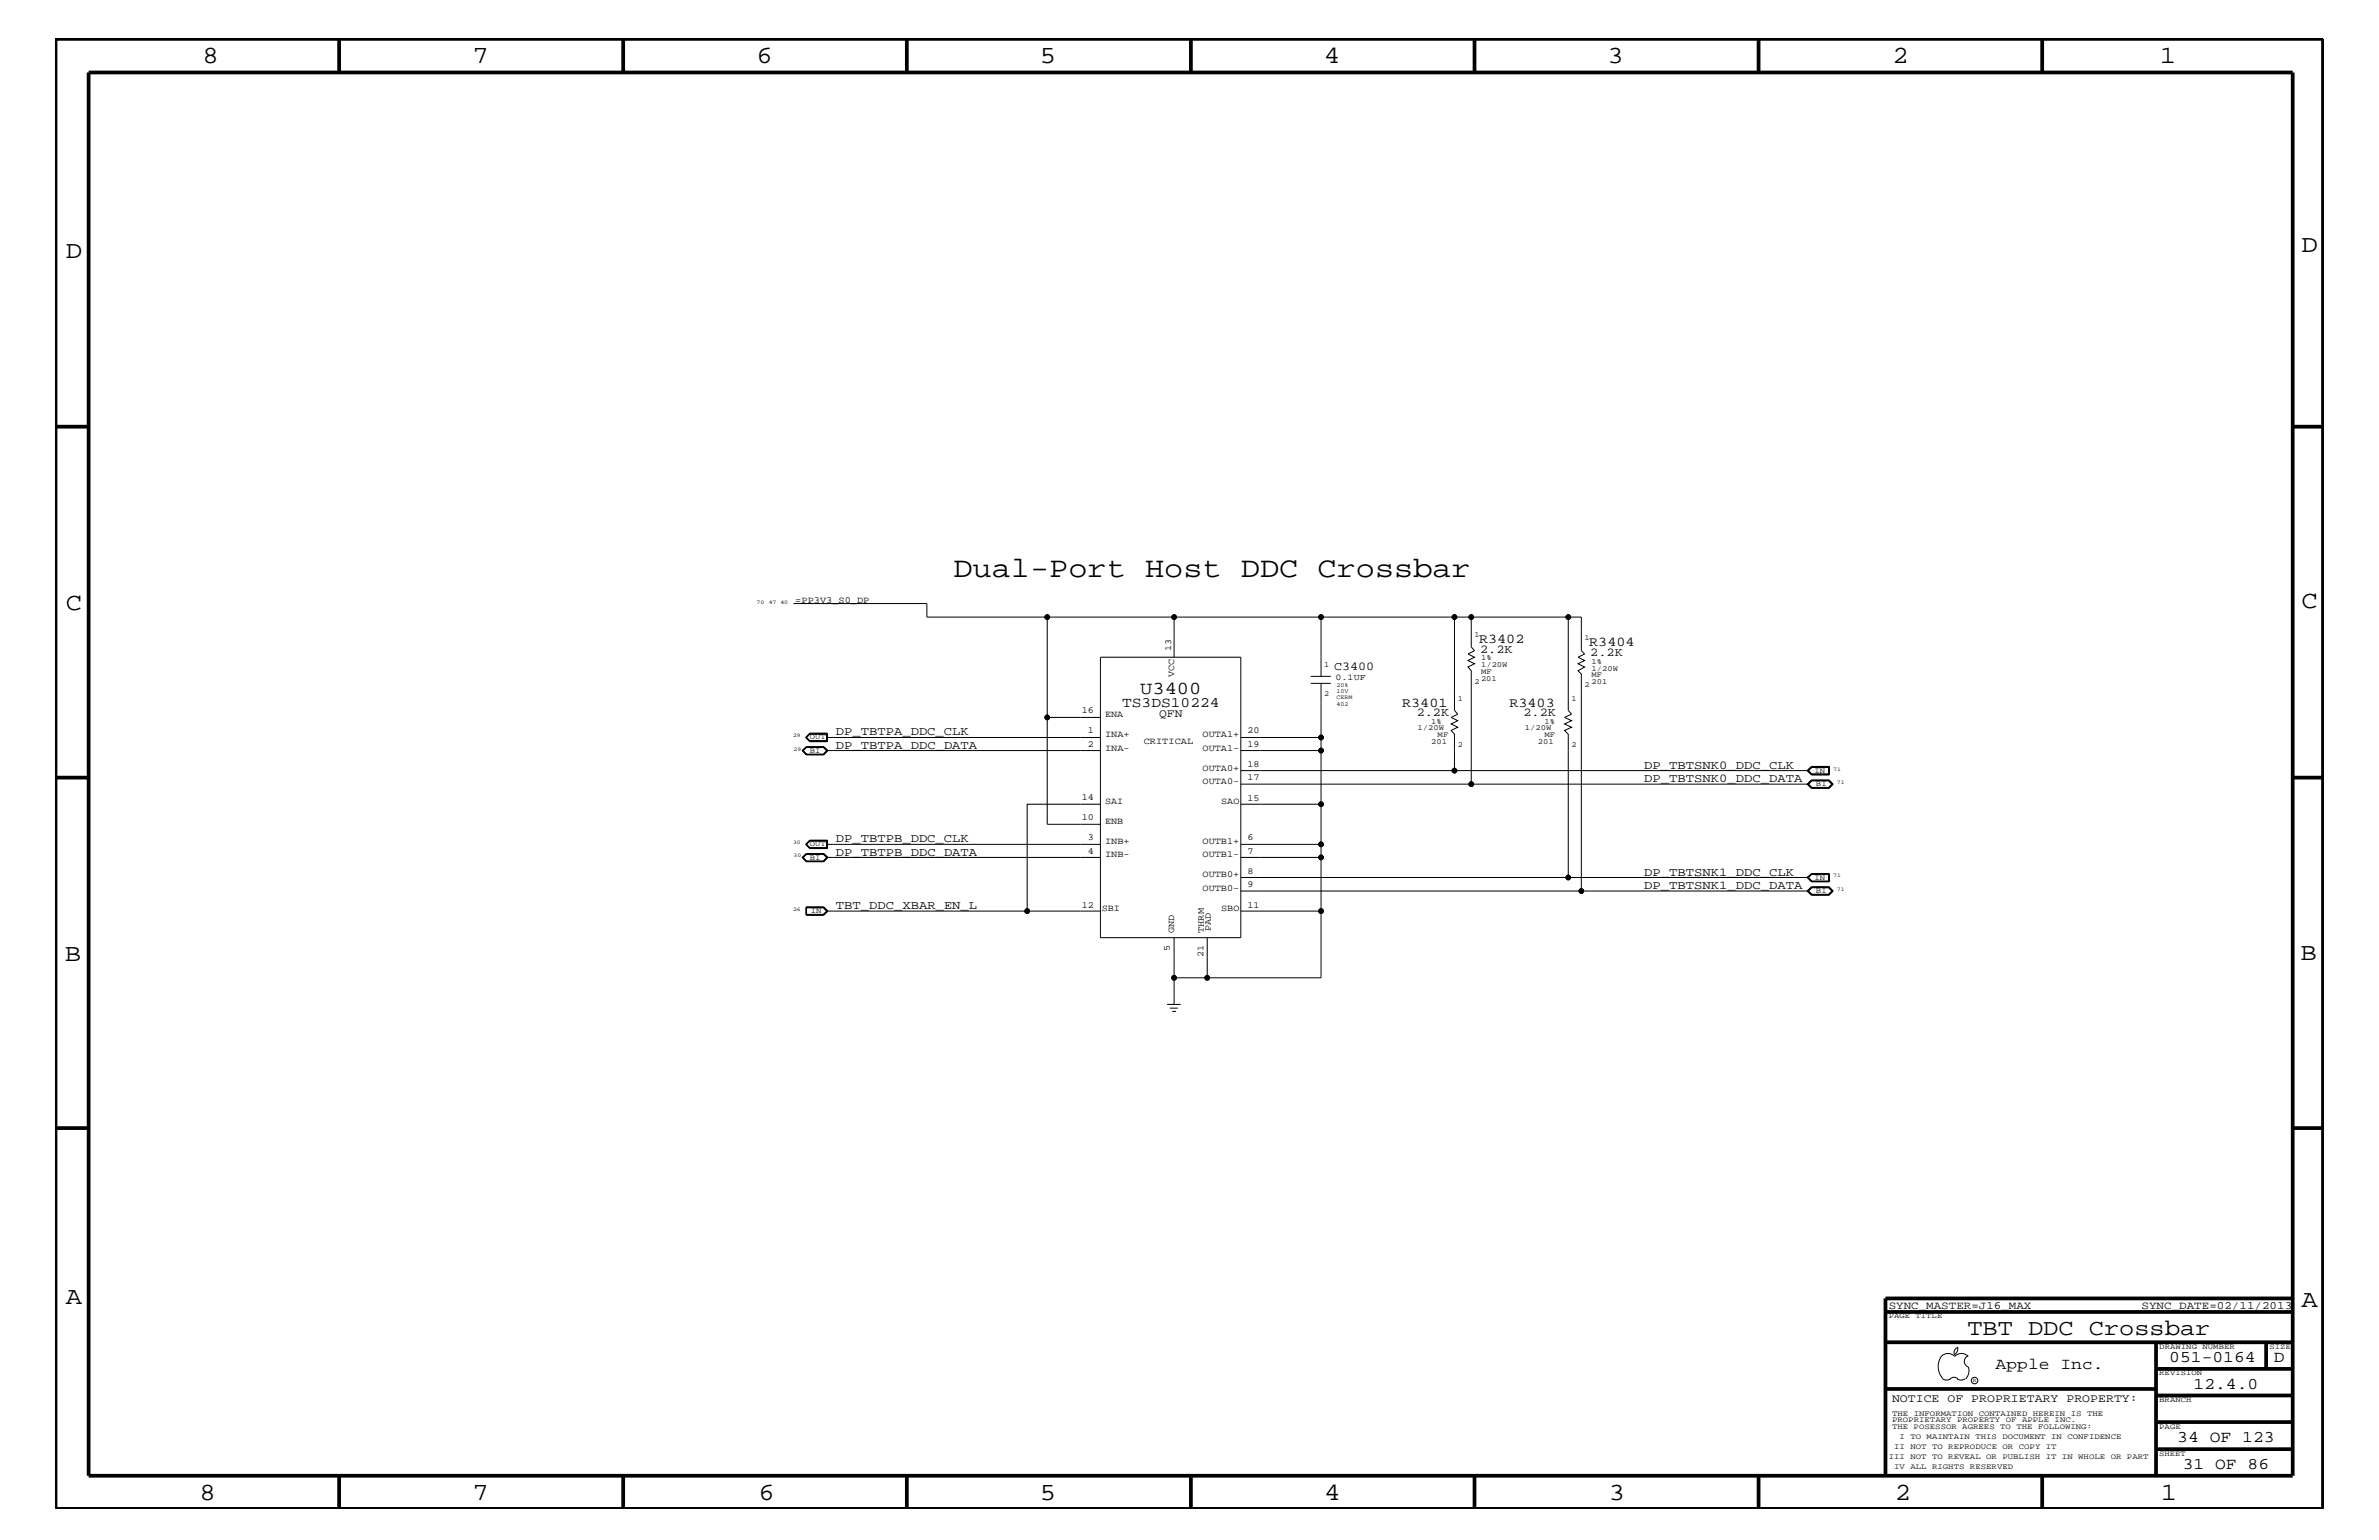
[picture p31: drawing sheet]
<svg xmlns="http://www.w3.org/2000/svg" width="432mm" height="279mm" viewBox="0 0 432 279" stroke-linecap="round" stroke-linejoin="round" font-family="sans-serif">
<defs><g id="words">
<text font-size="5.2" x="173.1" y="104.7">Dual-Port Host DDC Crossbar</text>
<g font-size="4.5">
<text x="36.7" y="11.5">8</text>
<text x="85.8" y="11.5">7</text>
<text x="137.3" y="11.5">6</text>
<text x="188.7" y="11.5">5</text>
<text x="240.3" y="11.5">4</text>
<text x="291.8" y="11.5">3</text>
<text x="343.5" y="11.5">2</text>
<text x="392" y="11.5">1</text>
<text x="11.9" y="46.8">D</text>
<text x="417.7" y="45.7">D</text>
<text x="11.9" y="110.6">C</text>
<text x="417.7" y="110.3">C</text>
<text x="11.8" y="174.3">B</text>
<text x="417.6" y="174.2">B</text>
<text x="11.9" y="236.7">A</text>
<text x="417.7" y="237.1">A</text>
<text x="36.2" y="272.1">8</text>
<text x="85.8" y="272.1">7</text>
<text x="137.7" y="272.1">6</text>
<text x="188.7" y="272.1">5</text>
<text x="240.4" y="272.1">4</text>
<text x="292" y="272.1">3</text>
<text x="343.9" y="272.1">2</text>
<text x="392.2" y="272.1">1</text>
</g>
<text font-size="4.1" x="357.1" y="242.3">TBT DDC Crossbar</text>
<text font-size="3.3" x="207" y="125.9">U3400</text>
<g font-size="3">
<text x="362.2" y="248.4">Apple Inc.</text>
<text x="393.7" y="247.1">051-0164</text>
<text x="398.1" y="252">12.4.0</text>
<text x="412.7" y="247.1">D</text>
<text x="395.2" y="261.6">34 OF 123</text>
<text x="396.2" y="266.6">31 OF 86</text>
</g>
<text font-size="2.6" x="203.7" y="128.3">TS3DS10224</text>
<g font-size="2.5">
<text x="268.5" y="116.7">R3402</text>
<text x="288.5" y="117.3">R3404</text>
<text x="254.5" y="128.2">R3401</text>
<text x="274" y="128.2">R3403</text>
</g>
<g font-size="2.2">
<text x="268.6" y="118.5">2.2K</text>
<text x="288.6" y="119.1">2.2K</text>
<text x="242.1" y="121.5">C3400</text>
<text x="257.1" y="130">2.2K</text>
<text x="276.5" y="130">2.2K</text>
<text x="151.7" y="133.4">DP_TBTPA_DDC_CLK</text>
<text x="151.7" y="135.8">DP_TBTPA_DDC_DATA</text>
<text x="298.4" y="141.9">DP_TBTSNK0_DDC_DATA</text>
<text x="298.4" y="139.5">DP_TBTSNK0_DDC_CLK</text>
<text x="151.7" y="155.2">DP_TBTPB_DDC_DATA</text>
<text x="151.7" y="152.9">DP_TBTPB_DDC_CLK</text>
<text x="298.4" y="158.9">DP_TBTSNK1_DDC_CLK</text>
<text x="298.4" y="161.3">DP_TBTSNK1_DDC_DATA</text>
<text x="151.7" y="165">TBT_DDC_XBAR_EN_L</text>
</g>
<g font-size="2.1">
<text x="210.4" y="130.2">QFN</text>
<text x="343.4" y="254.4">NOTICE OF PROPRIETARY PROPERTY:</text>
</g>
<g font-size="2">
<text x="342.8" y="237.4">SYNC_MASTER=J16_MAX</text>
<text x="388.7" y="237.4">SYNC_DATE=02/11/2013</text>
</g>
<g font-size="1.7">
<text x="144.4" y="109.3">=PP3V3_S0_DP</text>
<text x="212.6" y="118.1" transform="rotate(-90 212.6 118.1)">13</text>
<text x="213.1" y="122.8" transform="rotate(-90 213.1 122.8)">VCC</text>
<text x="196.3" y="129.4">16</text>
<text x="200.6" y="130.2">ENA</text>
<text x="197.4" y="135.5">2</text>
<text x="197.4" y="133">1</text>
<text x="200.6" y="136.2">INA-</text>
<text x="200.6" y="133.8">INA+</text>
<text x="207.6" y="135">CRITICAL</text>
<text x="218.3" y="133.8">OUTA1+</text>
<text x="218.3" y="136.2">OUTA1-</text>
<text x="226.4" y="133">20</text>
<text x="226.4" y="135.5">19</text>
<text x="218.3" y="139.8">OUTA0+</text>
<text x="218.3" y="142.3">OUTA0-</text>
<text x="226.4" y="139.1">18</text>
<text x="226.4" y="141.5">17</text>
<text x="196.3" y="145.2">14</text>
<text x="196.3" y="148.8">10</text>
<text x="200.6" y="145.9">SAI</text>
<text x="200.6" y="149.5">ENB</text>
<text x="221.7" y="145.9">SAO</text>
<text x="226.4" y="145.3">15</text>
<text x="197.4" y="154.9">4</text>
<text x="197.4" y="152.4">3</text>
<text x="200.6" y="153.2">INB+</text>
<text x="200.6" y="155.6">INB-</text>
<text x="218.3" y="153.2">OUTB1+</text>
<text x="218.3" y="155.6">OUTB1-</text>
<text x="226.4" y="152.4">6</text>
<text x="226.4" y="154.9">7</text>
<text x="218.3" y="161.7">OUTB0-</text>
<text x="218.3" y="159.2">OUTB0+</text>
<text x="226.4" y="160.9">9</text>
<text x="226.4" y="158.5">8</text>
<text x="196.3" y="164.7">12</text>
<text x="200" y="165.3">SBI</text>
<text x="221.7" y="165.3">SBO</text>
<text x="226.4" y="164.7">11</text>
<text x="212.3" y="172.5" transform="rotate(-90 212.3 172.5)">5</text>
<text x="213.1" y="169.3" transform="rotate(-90 213.1 169.3)">GND</text>
<text x="218.4" y="173.6" transform="rotate(-90 218.4 173.6)">21</text>
<text x="218.5" y="169.3" transform="rotate(-90 218.5 169.3)">THRM</text>
<text x="219.8" y="168.9" transform="rotate(-90 219.8 168.9)">PAD</text>
</g>
<text font-size="1.6" x="242.4" y="123.4">0.1UF</text>
<g font-size="1.4">
<text x="267.6" y="115.6">1</text>
<text x="268.8" y="119.8">1%</text>
<text x="287.6" y="116.2">1</text>
<text x="240.4" y="120.9">1</text>
<text x="267.6" y="124.1">2</text>
<text x="268.8" y="123.5">201</text>
<text x="268.8" y="121">1/20W</text>
<text x="268.8" y="122.3">MF</text>
<text x="287.6" y="124.7">2</text>
<text x="288.9" y="124.1">201</text>
<text x="288.9" y="122.9">MF</text>
<text x="288.9" y="121.7">1/20W</text>
<text x="288.9" y="120.4">1%</text>
<text x="240.4" y="126.4">2</text>
<text x="259.8" y="131.3">1%</text>
<text x="264.6" y="127.1">1</text>
<text x="280.3" y="131.3">1%</text>
<text x="285.2" y="127.1">1</text>
<text x="147" y="134.1">OUT</text>
<text x="147" y="136.6">BI</text>
<text x="257.3" y="132.5">1/20W</text>
<text x="259.8" y="135">201</text>
<text x="260.9" y="133.8">MF</text>
<text x="264.6" y="135.6">2</text>
<text x="276.8" y="132.5">1/20W</text>
<text x="279.1" y="135">201</text>
<text x="280.3" y="133.8">MF</text>
<text x="285.2" y="135.6">2</text>
<text x="329.4" y="140.2">IN</text>
<text x="329.6" y="142.6">BI</text>
<text x="147" y="153.5">OUT</text>
<text x="147" y="156">BI</text>
<text x="329.4" y="159.6">IN</text>
<text x="329.6" y="162">BI</text>
<text x="147.2" y="165.6">IN</text>
<text x="342.8" y="239.2">PAGE TITLE</text>
<text x="391.9" y="244.7">DRAWING NUMBER</text>
<text x="411.9" y="244.7">SIZE</text>
<text x="391.9" y="249.5">REVISION</text>
<text x="343.4" y="256.8">THE INFORMATION CONTAINED HEREIN IS THE</text>
<text x="391.9" y="254.4">BRANCH</text>
<text x="343.4" y="258">PROPRIETARY PROPERTY OF APPLE INC.</text>
<text x="343.4" y="259.3">THE POSESSOR AGREES TO THE FOLLOWING:</text>
<text x="343.8" y="262.9">II NOT TO REPRODUCE OR COPY IT</text>
<text x="344.8" y="261.1">I TO MAINTAIN THIS DOCUMENT IN CONFIDENCE</text>
<text x="391.9" y="259.3">PAGE</text>
<text x="342.8" y="264.7">III NOT TO REVEAL OR PUBLISH IT IN WHOLE OR PART</text>
<text x="343.8" y="266.6">IV ALL RIGHTS RESERVED</text>
<text x="391.9" y="264.1">SHEET</text>
</g>
<g font-size="1.1">
<text x="242.6" y="124.6">20%</text>
<text x="242.6" y="125.7">10V</text>
<text x="242.6" y="128">402</text>
<text x="242.6" y="126.9">CERM</text>
</g>
<g font-size="1">
<text x="137.3" y="109.5">70</text>
<text x="139.5" y="109.5">47 40</text>
<text x="143.9" y="133.8">29</text>
<text x="144" y="136.2">29</text>
<text x="332.7" y="139.8">71</text>
<text x="333.4" y="142.3">71</text>
<text x="143.9" y="153.2">30</text>
<text x="144" y="155.6">30</text>
<text x="332.7" y="159.2">71</text>
<text x="333.4" y="161.7">71</text>
<text x="143.9" y="165.3">26</text>
<text x="358.1" y="250.7">R</text>
</g>
</g></defs>
<g fill="none" stroke="#000" stroke-width=".18">
<path d="M144 109.5h24.2v2.5h44.9M190.1 112v18.2h9.6M199.7 119.2h25.5v50.9h-25.5zM239.8 112h-26.7v7.2M239.8 112v10.7M239.8 112h27.2M264 112v16.9l.6 .7-1.2 .6 1.2 .6-1.2 .5 1.2 .6-1.2 .6 .6 .7v6.6h64.3M284.6 112h-17.6v5.4l.6 .7-1.2 .5 1.2 .6-1.2 .6 1.2 .6-1.2 .6 .6 .7v20.6h61.3M284.6 112v16.9l.6 .7-1.2 .6 1.2 .6-1.2 .5 1.2 .6-1.2 .6 .6 .7v26h43.7M284.6 112h2.4v6.1l.6 .5-1.2 .6 1.2 .6-1.2 .6 1.2 .6-1.2 .7 .6 .6v39.4h41.3M145.6 136.2l.8-.7h3.1l.7 .7-.7 .7h-3.1zM145.6 136.2l.7-.7h3.2l.8 .7-.8 .7h-3.2z"/>
<path d="M146.2 133.8l.8-.8h3.2v1.6h-3.2zM146.3 133.8l.7 .6M146.4 135.6h3l.6 .6h49.7M146.4 135.6h3l.7 .6-.7 .6h-3M146.4 135.6l-.7 .6 .7 .6M146.4 135.6l-.6 .6 .6 .6M147 134.4l-.6-.6 .6-.6h3v1.2M147 133l-.7 .8M147 134.4h3.1M150 136.2l-.6 .6h-3M150 133.8h49.7M150.1 133v1.5h-3.1l-.7-.7"/>
<path d="M150.1 133.1h-3.1l-.7 .7M190.1 130.2v19.3h9.6M225.2 136.2h14.6v17M225.2 139.8h38.8M225.2 133.8h14.6M237.9 124h3.7M237.9 122.7h3.7M239.8 124v12.2M328 139.8l.8-.7h3.3v1.5h-3.3zM328.8 139.2l-.5 .6 .5 .6h3.1v-1.2M328.8 139.2l-.6 .6 .6 .7h3.2M328.8 139.2h3.2"/>
<path d="M145.6 155.6l.8-.7h3.1l.7 .7-.7 .7h-3.1zM145.6 155.6l.7-.7h3.2l.8 .7-.8 .7h-3.2zM146.2 153.2l.8-.8h3.2v1.6h-3.2zM146.4 153.2l.6-.6h3v1.2h-3zM146.4 155h3l.6 .6h49.7M146.4 155h3l.7 .6-.7 .6h-3M146.4 155l-.7 .6 .7 .6M146.4 155l-.6 .6 .6 .6M147 152.5h3.1v1.4h-3.1l-.7-.7zM150 155.6l-.6 .6h-3M150 153.2h49.7M199.7 145.9h-13.3v19.4h13.3"/>
<path d="M225.2 155.6h14.6v21.8h-20.7M225.2 153.2h14.6M225.2 142.3h41.8M225.2 159.2h59.4M225.2 145.9h14.6M239.8 153.2v2.4M328 142.3l.8-.8h3.2l.7 .8-.7 .7h-3.2zM328 159.2l.8-.7h3.3v1.5h-3.3zM328.8 141.7h3.1l.6 .6-.6 .6h-3.1l-.5-.6zM328.8 141.6h3.1l.7 .7-.7 .6h-3.1M328.8 141.6h3.2l.7 .7-.7 .6h-3.2M328.8 141.6l-.7 .7 .7 .6"/>
<path d="M328.8 141.6l-.6 .7 .6 .6M328.8 158.6l-.5 .6 .5 .7M328.8 140.6l-.7-.8 .7-.7h3.2v1.5M328.8 159.9h3.2M328.8 158.5l-.7 .7 .7 .8M328.8 158.6l-.6 .6 .6 .7M328.8 158.6h3.2M331.9 158.6v1.3M332 158.5v1.5M146.3 164.5h3.2l.8 .8-.8 .8h-3.2zM146.3 164.6h3.2l.7 .7-.7 .7h-3.2M146.4 164.6v1.4"/>
<path d="M146.4 164.7h3l.6 .6M149.4 164.6l.7 .7-.7 .7M150 165.3l-.6 .6h-3M150 165.3h36.4M213.1 170.1v7.3h6v-7.3M213.1 177.4v4.8M225.2 165.3h14.6M225.2 161.7h61.8M328 161.7l.8-.8h3.2l.7 .8-.7 .7h-3.2zM328.3 161.7l.5-.6h3.1l.6 .6-.6 .5h-3.1zM328.8 161h3.1l.7 .7-.7 .6h-3.1M328.8 161h3.2l.7 .7-.7 .6h-3.2"/>
<path d="M328.8 161l-.7 .7 .7 .6M328.8 161l-.6 .7 .6 .6M211.8 182.2h2.5M212.3 182.9h1.5M212.8 183.5h.6M352.3 246.1a1.72 1.72 0 0 1 2.5 0 1.69 1.69 0 0 1 2.4 0M352.4 246a3.2 3.2 0 0 0 .4 4.3l.8 .1 .4-.2M354 250.2l.7-.3 .7 .3M355.2 250.2l.7 .2 .7-.2M355.3 244.4v.3a1.18 1.18 0 0 1-.6 1.1M355.4 244.4a.99 .99 0 0 0-.6 1.4M357.2 246a1.04 1.04 0 0 0-.7 1 1.04 1.04 0 0 0 .7 1"/>
<path d="M357.3 248l.1 .7a2.11 2.11 0 0 1-.6 1.5"/>
<circle cx="190.1" cy="112" r=".42"/>
<circle cx="213.1" cy="112" r=".42"/>
<circle cx="239.8" cy="112" r=".42"/>
<circle cx="264" cy="112" r=".42"/>
<circle cx="267" cy="112" r=".42"/>
<circle cx="284.6" cy="112" r=".42"/>
<circle cx="190.1" cy="130.2" r=".42"/>
<circle cx="239.8" cy="133.8" r=".42"/>
<circle cx="239.8" cy="136.2" r=".42"/>
<circle cx="264" cy="139.8" r=".42"/>
<circle cx="239.8" cy="153.2" r=".42"/>
<circle cx="239.8" cy="155.6" r=".42"/>
<circle cx="239.8" cy="145.9" r=".42"/>
<circle cx="267" cy="142.3" r=".42"/>
<circle cx="284.6" cy="159.2" r=".42"/>
<circle cx="186.4" cy="165.3" r=".42"/>
<circle cx="213.1" cy="177.4" r=".42"/>
<circle cx="219.1" cy="177.4" r=".42"/>
<circle cx="239.8" cy="165.3" r=".42"/>
<circle cx="287" cy="161.7" r=".42"/>
<circle cx="358.4" cy="250.5" r=".59"/>
</g>
<g fill="none" stroke="#000" stroke-width=".68" stroke-linecap="butt">
<path d="M10.1 7.1h411.5v266.7h-411.5zM16.1 13.2h400v254.5h-400zM61.6 7.1v6.1M113.1 7.1v6.1M164.6 7.1v6.1M216.2 7.1v6.1M267.6 7.1v6.1M319.2 7.1v6.1M370.7 7.1v6.1M10.1 77.4h6M416.1 77.4h5.5M10.1 141.1h6"/>
<path d="M416.1 141.1h5.5M10.1 204.7h6M416.1 204.7h5.5M342.2 238h73.9M416.1 235.6h-73.9v32.1M342.2 243.5h73.9M342.2 252h49.1M391.3 248.4h24.8M391.3 243.5v24.2M391.3 258h24.8M391.3 253.2h24.8M411.3 243.5v4.9"/>
<path d="M61.6 267.7v6.1M113.1 267.7v6.1M164.6 267.7v6.1M216.2 268v5.8M267.6 267.7v6.1M319.2 267.7v6.1M370.7 267.7v6.1M391.3 262.9h24.8"/>
</g>
<g fill="#000">
<circle cx="190.1" cy="112" r=".42"/>
<circle cx="213.1" cy="112" r=".42"/>
<circle cx="239.8" cy="112" r=".42"/>
<circle cx="264" cy="112" r=".42"/>
<circle cx="267" cy="112" r=".42"/>
<circle cx="284.6" cy="112" r=".42"/>
<circle cx="190.1" cy="130.2" r=".42"/>
<circle cx="239.8" cy="133.8" r=".42"/>
<circle cx="239.8" cy="136.2" r=".42"/>
<circle cx="264" cy="139.8" r=".42"/>
<circle cx="239.8" cy="153.2" r=".42"/>
<circle cx="239.8" cy="155.6" r=".42"/>
<circle cx="239.8" cy="145.9" r=".42"/>
<circle cx="267" cy="142.3" r=".42"/>
<circle cx="284.6" cy="159.2" r=".42"/>
<circle cx="186.4" cy="165.3" r=".42"/>
<circle cx="213.1" cy="177.4" r=".42"/>
<circle cx="219.1" cy="177.4" r=".42"/>
<circle cx="239.8" cy="165.3" r=".42"/>
<circle cx="287" cy="161.7" r=".42"/>
</g>
<use href="#words"/>
</svg>
